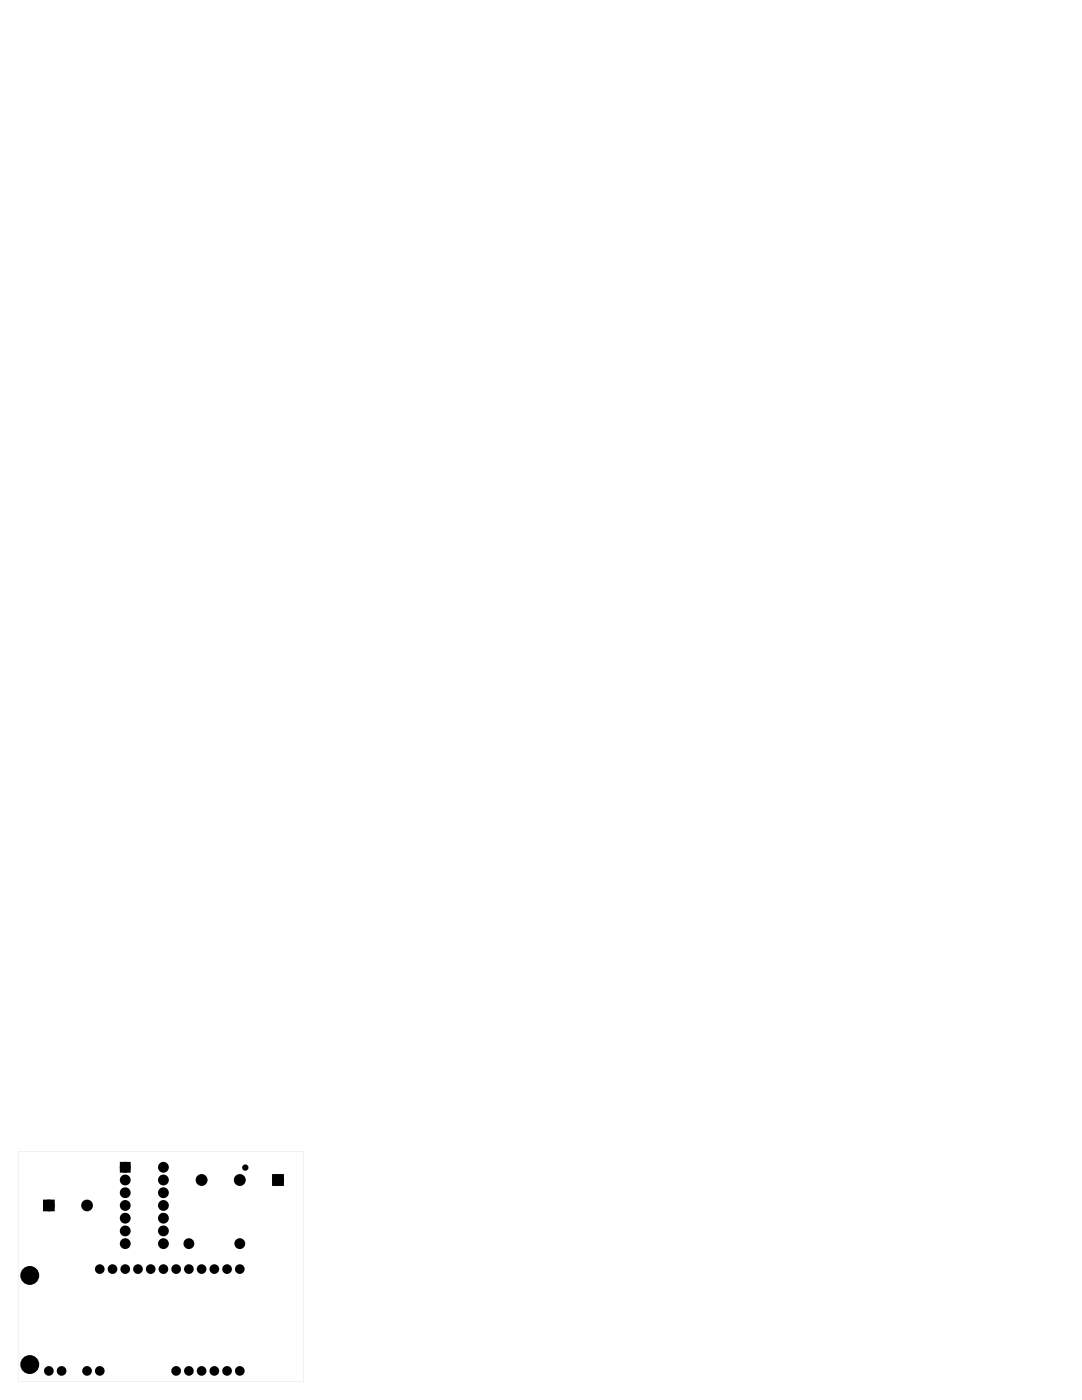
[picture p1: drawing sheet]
<svg xmlns="http://www.w3.org/2000/svg" width="216mm" height="279mm" viewBox="0 0 216 279" stroke-linecap="round" stroke-linejoin="round" font-family="sans-serif">
<g fill="#000">
<path d="M9 239.8h1.5v1.6h-1.5zM24.3 232.3h1.4v1.4h-1.4zM54.7 234.7h1.6v1.6h-1.6z"/>
<path d="M3.6 229.8h57v45.9h-57zM3.6 229.8v45.8h57v-45.8z"/>
</g>
<g fill="#000">
<circle cx="25" cy="238" r=".7"/>
<circle cx="25" cy="233" r=".7"/>
<circle cx="25" cy="235.5" r=".7"/>
<circle cx="32.6" cy="238" r=".7"/>
<circle cx="32.6" cy="233" r=".7"/>
<circle cx="32.6" cy="235.5" r=".7"/>
<circle cx="40.2" cy="235.5" r=".8"/>
<circle cx="47.8" cy="235.5" r=".8"/>
<circle cx="48.9" cy="233" r=".35"/>
<circle cx="55.5" cy="235.5" r=".8"/>
<circle cx="5.9" cy="254.5" r="1.5"/>
<circle cx="9.7" cy="240.6" r=".79"/>
<circle cx="17.4" cy="240.6" r=".79"/>
<circle cx="19.9" cy="253.3" r=".67"/>
<circle cx="22.4" cy="253.3" r=".67"/>
<circle cx="25" cy="243.1" r=".7"/>
<circle cx="25" cy="245.7" r=".7"/>
<circle cx="25" cy="248.2" r=".7"/>
<circle cx="25" cy="240.6" r=".7"/>
<circle cx="25" cy="253.3" r=".67"/>
<circle cx="27.5" cy="253.3" r=".67"/>
<circle cx="30.1" cy="253.3" r=".67"/>
<circle cx="32.6" cy="253.3" r=".67"/>
<circle cx="32.6" cy="243.1" r=".7"/>
<circle cx="32.6" cy="248.2" r=".7"/>
<circle cx="32.6" cy="245.7" r=".7"/>
<circle cx="32.6" cy="240.6" r=".7"/>
<circle cx="35.1" cy="253.3" r=".67"/>
<circle cx="37.7" cy="253.3" r=".67"/>
<circle cx="37.7" cy="248.2" r=".7"/>
<circle cx="40.2" cy="253.3" r=".67"/>
<circle cx="42.8" cy="253.3" r=".67"/>
<circle cx="45.3" cy="253.3" r=".67"/>
<circle cx="47.8" cy="253.3" r=".67"/>
<circle cx="47.8" cy="248.2" r=".7"/>
<circle cx="5.9" cy="272.3" r="1.5"/>
<circle cx="9.7" cy="273.6" r=".67"/>
<circle cx="12.3" cy="273.6" r=".67"/>
<circle cx="17.4" cy="273.6" r=".67"/>
<circle cx="19.9" cy="273.6" r=".67"/>
<circle cx="35.1" cy="273.6" r=".67"/>
<circle cx="37.7" cy="273.6" r=".67"/>
<circle cx="40.2" cy="273.6" r=".67"/>
<circle cx="42.8" cy="273.6" r=".67"/>
<circle cx="45.3" cy="273.6" r=".67"/>
<circle cx="47.8" cy="273.6" r=".67"/>
</g>
<g fill="none" stroke="#000" stroke-width=".76" stroke-linecap="butt">
<path d="M9 239.8h1.5v1.6h-1.5zM24.3 232.3h1.4v1.4h-1.4zM54.7 234.7h1.6v1.6h-1.6z"/>
<circle cx="25" cy="238" r=".7"/>
<circle cx="25" cy="235.5" r=".7"/>
<circle cx="25" cy="233" r=".7"/>
<circle cx="32.6" cy="238" r=".7"/>
<circle cx="32.6" cy="235.5" r=".7"/>
<circle cx="32.6" cy="233" r=".7"/>
<circle cx="40.2" cy="235.5" r=".8"/>
<circle cx="47.8" cy="235.5" r=".8"/>
<circle cx="55.5" cy="235.5" r=".8"/>
<circle cx="5.9" cy="254.5" r="1.5"/>
<circle cx="9.7" cy="240.6" r=".79"/>
<circle cx="17.4" cy="240.6" r=".79"/>
<circle cx="25" cy="245.7" r=".7"/>
<circle cx="25" cy="240.6" r=".7"/>
<circle cx="25" cy="248.2" r=".7"/>
<circle cx="25" cy="243.1" r=".7"/>
<circle cx="32.6" cy="245.7" r=".7"/>
<circle cx="32.6" cy="240.6" r=".7"/>
<circle cx="32.6" cy="243.1" r=".7"/>
<circle cx="32.6" cy="248.2" r=".7"/>
<circle cx="37.7" cy="248.2" r=".7"/>
<circle cx="47.8" cy="248.2" r=".7"/>
<circle cx="5.9" cy="272.3" r="1.5"/>
</g>
<g fill="none" stroke="#000" stroke-width=".59">
<circle cx="19.9" cy="253.3" r=".67"/>
<circle cx="22.4" cy="253.3" r=".67"/>
<circle cx="25" cy="253.3" r=".67"/>
<circle cx="27.5" cy="253.3" r=".67"/>
<circle cx="30.1" cy="253.3" r=".67"/>
<circle cx="32.6" cy="253.3" r=".67"/>
<circle cx="35.1" cy="253.3" r=".67"/>
<circle cx="37.7" cy="253.3" r=".67"/>
<circle cx="40.2" cy="253.3" r=".67"/>
<circle cx="42.8" cy="253.3" r=".67"/>
<circle cx="45.3" cy="253.3" r=".67"/>
<circle cx="47.8" cy="253.3" r=".67"/>
<circle cx="9.7" cy="273.6" r=".67"/>
<circle cx="12.3" cy="273.6" r=".67"/>
<circle cx="17.4" cy="273.6" r=".67"/>
<circle cx="19.9" cy="273.6" r=".67"/>
<circle cx="35.1" cy="273.6" r=".67"/>
<circle cx="37.7" cy="273.6" r=".67"/>
<circle cx="40.2" cy="273.6" r=".67"/>
<circle cx="42.8" cy="273.6" r=".67"/>
<circle cx="45.3" cy="273.6" r=".67"/>
<circle cx="47.8" cy="273.6" r=".67"/>
</g>
<circle cx="48.9" cy="233" r=".35" fill="none" stroke="#000" stroke-width=".55"/>
</svg>
